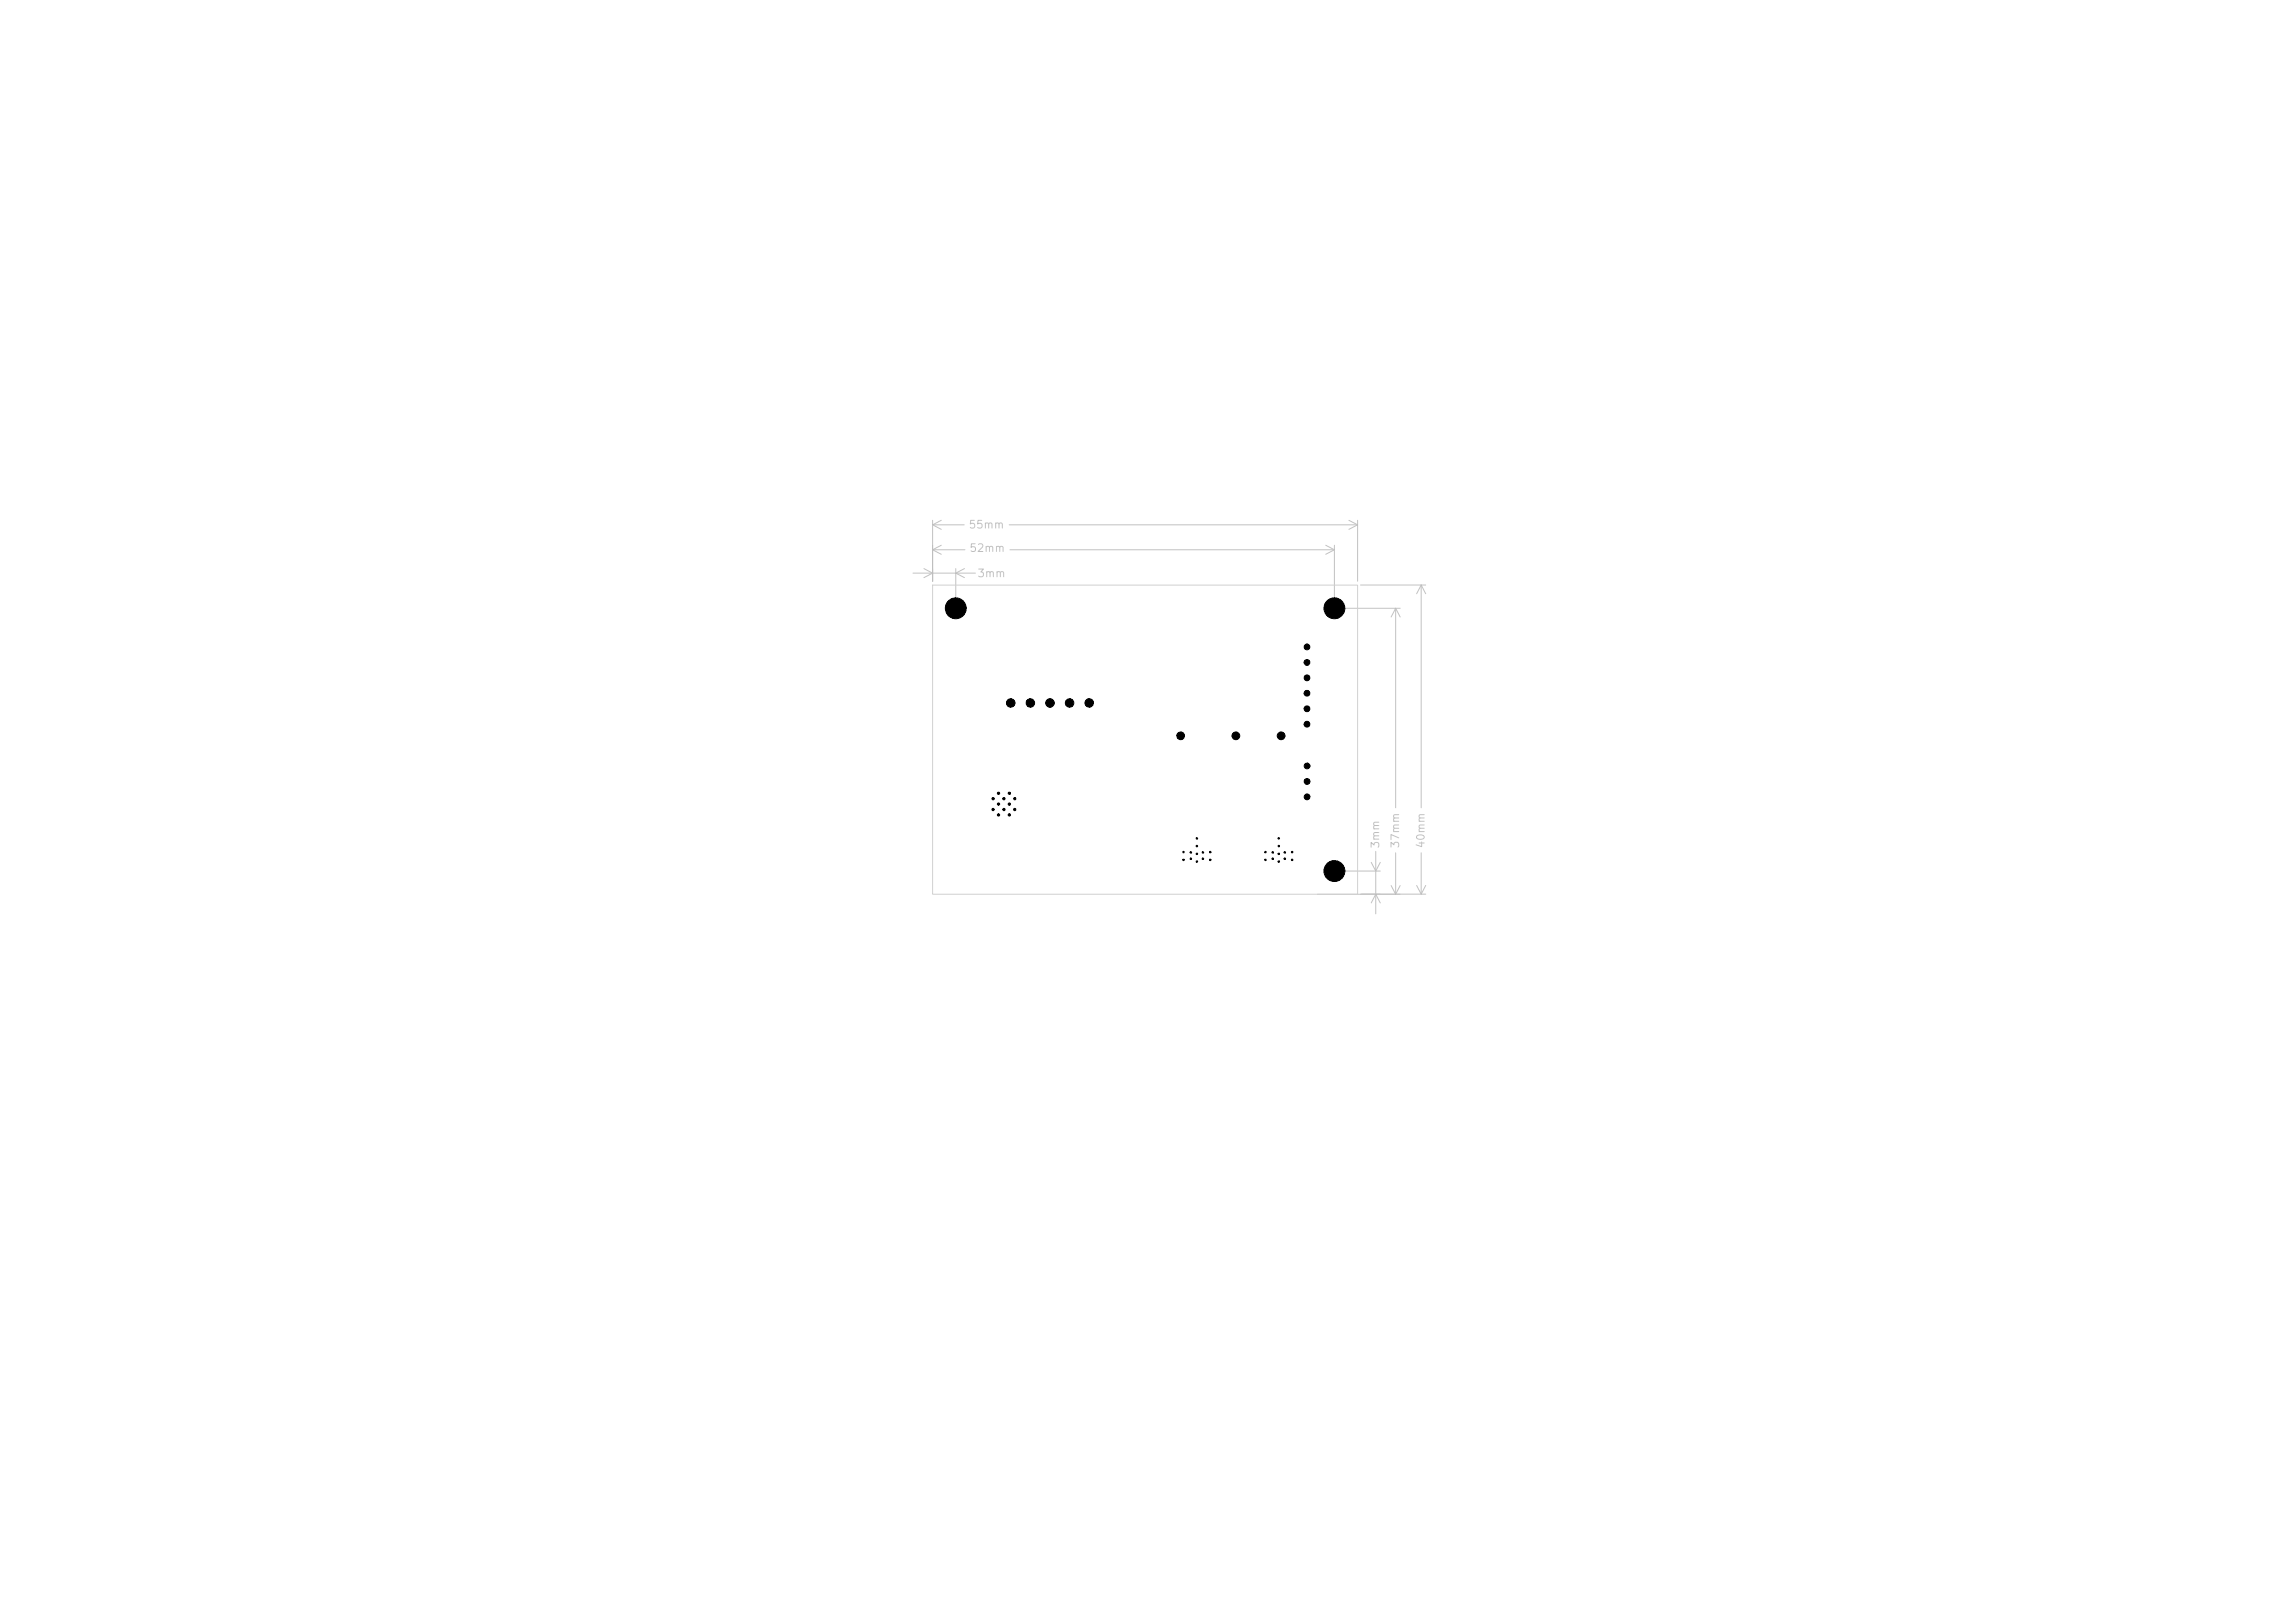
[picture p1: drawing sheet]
<svg xmlns="http://www.w3.org/2000/svg" width="297mm" height="210mm" viewBox="0 0 297 210" stroke-linecap="round" stroke-linejoin="round" font-family="sans-serif">
<defs><g id="words">
<g font-size="1" fill="#c2c2c2">
<text x="125.3" y="68.6">55mm</text>
<text x="125.4" y="71.7">52mm</text>
<text x="126.4" y="74.9">3mm</text>
<text x="178.7" y="109.9" transform="rotate(-90 178.7 109.9)">3mm</text>
<text x="181.3" y="109.8" transform="rotate(-90 181.3 109.8)">37mm</text>
<text x="184.6" y="109.8" transform="rotate(-90 184.6 109.8)">40mm</text>
</g>
</g></defs>
<g fill="none" stroke="#c2c2c2" stroke-width=".13">
<path d="M118.1 74.2h8.1M119.6 73.6l1.1 .6-1.1 .5M120.7 67.3v7.9M120.7 71.1h4.2M120.7 71.1l1.1 .6M120.7 67.9h4.1M120.7 67.9l1.1 .6M121.8 70.6l-1.1 .5M121.8 67.3l-1.1 .6M123.7 73.6v4.6M124.8 73.6l-1.1 .6 1.1 .5M130.6 67.9h45.1"/>
<path d="M130.7 71.1h42M171.6 70.6l1.1 .5M172.7 70.6v7.6M172.7 71.1l-1.1 .6M173.2 78.7h8M174.6 67.3l1.1 .6M175.7 67.3v7.9M175.7 67.9l-1.1 .6M176.1 75.7h8.4M180.6 78.7v25.8M180.6 78.7l.6 1.1M180.6 78.7l-.6 1.1"/>
<path d="M183.9 75.7v28.8M183.9 75.7l.6 1.1M183.9 75.7l-.6 1.1M173.2 112.7h5.4M177.5 116.8l.5-1.1 .6 1.1M177.5 111.6l.5 1.1 .6-1.1M178 110.2v8.1M180 114.6l.6 1.1M180.6 110.3v5.4M181.2 114.6l-.6 1.1M183.3 114.6l.6 1.1M183.9 110.3v5.4"/>
<path d="M184.5 115.7h-14M184.5 114.6l-.6 1.1"/>
</g>
<path d="M120.7 75.7h55v40h-55z" fill="none" stroke="#d0d2cd" stroke-width=".13"/>
<g fill="#000" stroke="#000" stroke-width=".13">
<circle cx="123.7" cy="78.7" r="1.35"/>
<circle cx="172.7" cy="78.7" r="1.35"/>
<circle cx="130.8" cy="91" r=".55"/>
<circle cx="133.3" cy="91" r=".55"/>
<circle cx="135.9" cy="91" r=".55"/>
<circle cx="138.4" cy="91" r=".55"/>
<circle cx="141" cy="91" r=".55"/>
<circle cx="152.8" cy="95.2" r=".5"/>
<circle cx="159.9" cy="95.2" r=".5"/>
<circle cx="165.8" cy="95.2" r=".5"/>
<circle cx="169.1" cy="85.7" r=".37"/>
<circle cx="169.1" cy="91.7" r=".37"/>
<circle cx="169.1" cy="89.7" r=".37"/>
<circle cx="169.1" cy="93.7" r=".37"/>
<circle cx="169.1" cy="83.7" r=".37"/>
<circle cx="169.1" cy="87.7" r=".37"/>
<circle cx="169.2" cy="99.1" r=".37"/>
<circle cx="128.5" cy="104.7" r=".15"/>
<circle cx="128.5" cy="103.3" r=".15"/>
<circle cx="129.2" cy="105.4" r=".15"/>
<circle cx="129.2" cy="104" r=".15"/>
<circle cx="129.2" cy="102.6" r=".15"/>
<circle cx="129.9" cy="104.7" r=".15"/>
<circle cx="129.9" cy="103.3" r=".15"/>
<circle cx="130.6" cy="105.4" r=".15"/>
<circle cx="130.6" cy="104" r=".15"/>
<circle cx="130.6" cy="102.6" r=".15"/>
<circle cx="131.3" cy="104.7" r=".15"/>
<circle cx="131.3" cy="103.3" r=".15"/>
<circle cx="153.2" cy="110.3" r=".1"/>
<circle cx="153.2" cy="111.3" r=".1"/>
<circle cx="154.1" cy="111.1" r=".1"/>
<circle cx="154.1" cy="110.3" r=".1"/>
<circle cx="154.9" cy="108.5" r=".1"/>
<circle cx="154.9" cy="109.5" r=".1"/>
<circle cx="154.9" cy="110.5" r=".1"/>
<circle cx="154.9" cy="111.5" r=".1"/>
<circle cx="155.7" cy="111.1" r=".1"/>
<circle cx="155.7" cy="110.3" r=".1"/>
<circle cx="156.6" cy="110.3" r=".1"/>
<circle cx="156.6" cy="111.3" r=".1"/>
<circle cx="163.8" cy="110.3" r=".1"/>
<circle cx="163.8" cy="111.3" r=".1"/>
<circle cx="164.7" cy="111.1" r=".1"/>
<circle cx="164.7" cy="110.3" r=".1"/>
<circle cx="165.5" cy="108.5" r=".1"/>
<circle cx="165.5" cy="109.5" r=".1"/>
<circle cx="165.5" cy="110.5" r=".1"/>
<circle cx="165.5" cy="111.5" r=".1"/>
<circle cx="166.3" cy="111.1" r=".1"/>
<circle cx="166.3" cy="110.3" r=".1"/>
<circle cx="167.2" cy="110.3" r=".1"/>
<circle cx="167.2" cy="111.3" r=".1"/>
<circle cx="169.2" cy="103.1" r=".37"/>
<circle cx="169.2" cy="101.1" r=".37"/>
<circle cx="172.7" cy="112.7" r="1.35"/>
</g>
<use href="#words"/>
</svg>
